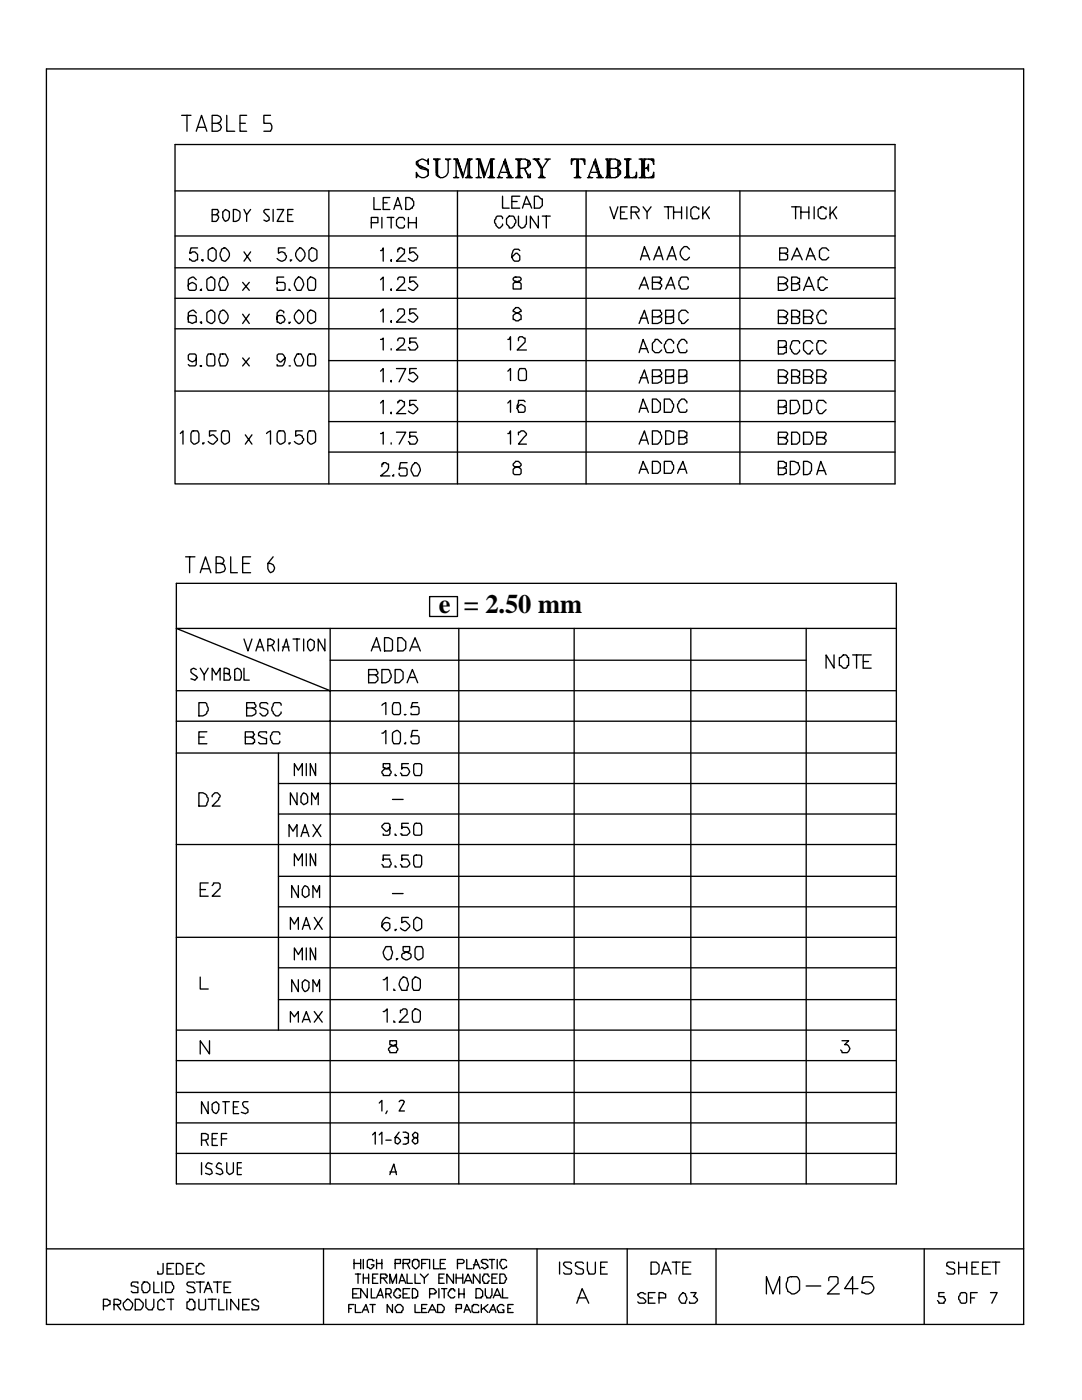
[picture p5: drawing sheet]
<svg xmlns="http://www.w3.org/2000/svg" width="216mm" height="279mm" viewBox="0 0 216 279" stroke-linecap="round" stroke-linejoin="round" font-family="sans-serif">
<defs><g id="words">
<text font-size="5.3" x="87.6" y="122.2">e = 2.50 mm</text>
</g></defs>
<g fill="none" stroke="#000" stroke-width=".26">
<path d="M9.3 13.8h195v250.5h-195zM34.9 28.8h143.7v67.8h-143.7zM34.9 38.1h143.7M36.2 23h1.9M37.3 23v3.2M39.2 26.2l1-3.2 1.1 3.2M39.4 25.4h1.6M42.3 24.6h1.1l.5 .3 .3 .5-.3 .5-.5 .3h-1.1v-3.2h1.1l.5 .3 .3 .5-.3 .5-.5 .3M45.2 23v3.2h1.6M47.9 24.6h1M49.2 23h-1.3v3.2h1.3M54 23h-1.3v1.6h1.3l.2 .5v.6l-.2 .5h-1.3"/>
<path d="M65.6 38.1v58.5M74.6 39.4v2.4h1.3M77.8 39.4h-1.3v2.4h1.3M81 39.4h.8l.2 .3h.3v.3l.2 .2v.8l-.2 .3v.2h-.3l-.2 .3h-.8zM83.3 32.8l.6 .5 1 .3 .6 .5M83.6 32l-.3 .3 .3 .8h.3l1.6 .8v1a1.33 1.33 0 0 1-1.4 .5 1.33 1.33 0 0 1-1-1v1.1l.2-.6M85.5 32.3v-.5v1v-.5l-1.1-.5-1.3 .5v.5l.8 .8 1.3 .3 .3 .5v.5l-.3 .3M86.8 31.8l.2 .2-.5-.2h1.3M87 31.8v3.1a1.33 1.33 0 0 0 1.4 .5 1.33 1.33 0 0 0 1-1v-2.4M87 32v2.4l.3 .5M87.6 31.8l-.3 .2v-.2v3.1l.5 .6M89.7 31.8l-.3 .2-.5-.2h1.1"/>
<path d="M90.5 31.8h.8M90.5 35.5h1M90.8 35.5l.2-.3 .3 .3M90.8 31.8l.2 .2M91 35.2v-3.4l1.3 3.7 1.1-3.7v3.7M91.3 31.8l1 3.1-1-3.1M91.3 38.1v58.5M93.4 31.8h.8l-.5 .2 .2-.2M93.4 34.9l-.3 .6 .3-.3M93.7 31.8v3.7M93.7 35.2l.5 .3h-1.3M93.7 34.9l.2 .6"/>
<path d="M95 31.8h.8l1 3.1M95 35.5h1M95.2 35.5l.3-.3 .3 .3M95.2 31.8l.3 .2M95.5 35.2v-3.4l1.1 3.7 1.3-3.7v3.7M95.5 31.8l1.1 3.1M97.4 35.5h1.3M97.9 34.9l-.3 .6 .3-.3M97.9 31.8h.8M98.2 34.9l.2 .6-.2-.3M98.2 31.8v3.7M98.4 31.8l-.2 .2 .2-.2"/>
<path d="M99.2 35.5h1.1M99.5 35.5v-.3l.5 .3M100 34.4h1.3M100.3 39.2v2.3h1.3M100.5 32.3l1.1 3.2M100.8 32.3l1.1 3.2-1.1-3.7-1.3 3.4M101.1 35.5h1.3M101.6 34.9l-.3 .6 .3-.3M101.9 34.9l.2 .6M103.2 31.8l.3 .2-.6-.2h1.9l.8 .2 .2 .5v.3l-.5 .5-.5 .3h-1.1M103.5 35.2l-.6 .3h1.3M103.5 31.8v3.7"/>
<path d="M103.5 34.9l-.3 .6M103.7 34.9l.3 .6-.3-.3M103.7 39.2h-1.6v2.3h1.6M103.7 31.8v3.7M104 31.8l-.3 .2 .3-.2M104.8 31.8l.5 .2v1.3l-.5 .3h-.6M105.3 32l.3 .5v.3l-.3 .3M105.3 34.7v.2l.3 .3h.2M105.8 34.7v.8h-.5v-.6l-.5-1.3 .5 1.3h.5M106.4 31.8h1.3M106.6 39.2h.8l.5 .5h.3v1.3l-.5 .5h-1.1zM106.6 31.8l.3 .2"/>
<path d="M107.2 31.8l1 1.8v1.9M107.4 35.5h1.3l-.5-.3v-1.6l-1.3-1.8 1 1.8v1.9M107.4 31.8l-.2 .2M107.9 34.9l-.2 .6 .2-.3M108.2 34.9l.3 .6M108.7 31.8h1.1M109 31.8l.3 .2 .2-.2M109.3 32l-1.1 1.6M114.3 31.8l-.3 .5M114.6 31.8l-.6 .2 .8-.2M115.1 31.8v3.7M115.1 35.2l-.3 .3"/>
<path d="M115.4 35.2l.5 .3h-1.3M115.4 31.8v3.7M115.4 34.9l.2 .6M115.9 31.8l.8 .2-.5-.2M116.7 32.3l-.3-.5 .3 1v-1h-2.7v1M116.9 38.1v58.5M117.2 35.5h1.1M117.5 35.5v-.3l.5 .3M118 34.4h1.3M118.5 32.3l1.1 3.2M118.8 32.3l1.1 3.2-1.1-3.7-1.3 3.4M119.1 35.5h1.3"/>
<path d="M119.6 34.9l-.3 .6 .3-.3M119.9 34.9l.2 .6M121.4 32v3.2M121.7 35.2l.3 .3M122 31.8l-.3 .2v-.2v3.7M122.8 33.6l.5-.3 .5-.5-.2-.8-.8-.2h-1.9l.3 .2v-.2v3.7M122.8 31.8l.5 .2v1.3l-.5 .3h-1.1M122.8 33.6h.5l.5 .5v.6l-.5 .5-.5 .3h-1.9l.3-.3M122.8 33.6h.5v1.6l-.5 .3M123.3 32l.3 .5v.3l-.3 .3M123.3 33.9l.3 .2v.6l-.3 .2M124.9 31.8l.2 .2-.5-.2h1.3"/>
<path d="M125.1 35.2l-.5 .3h2.4v-1.1v1.1M125.1 31.8v3.7M125.1 34.9l-.2 .6M125.4 34.9l.3 .6-.3-.3M125.4 31.8v3.7M125.7 31.8l-.3 .2 .3-.2M126.7 35.5l.3-.6-.3 .6M127 35.2l-.8 .3M127.5 31.8h2.9v1l-.2-1M127.5 35.5h2.9v-1.1l-.2 1.1M127.8 31.8l.3 .2v-.2v3.7M128.1 35.2l-.3 .3"/>
<path d="M128.3 32v3.2M128.6 35.2l.3 .3M128.9 31.8l-.3 .2v-.2v3.7M129.4 31.8l1 .2-.5-.2 .5 .5M129.4 32.8v1.3zM129.4 33.1l-.3 .5 .3 .3M129.4 33.3l-.5 .3h.5h-.8M129.9 35.5l.5-.6-.5 .6M130.4 35.2l-1 .3M147.6 38.1v58.5M34.9 59.5h143.7M34.9 47.1h143.7"/>
<path d="M34.9 53.4h143.7M39.2 55.8l-.6-.5h-.2l-.8 .5v1.9l.2 .2h1.1l.3-.2v-.8l-.3-.3-.5-.2-.8 .5v.3M39.4 49.5h-1.3l-.3 1h.3l.3-.2h.5l.5 .5v1.1h-.2l-.3 .2h-.5l-.3-.2h-.3v-.3M40.2 51.9h.3v.2zM40.2 57.7l-.2 .2h.2M41.3 55.8l.8-.5h.2l.6 .5v1.6l-.3 .5h-1.1l-.2-.5zM41.5 50l.8-.5h.3l.5 .5v1.6l-.5 .5h-.3l-.8-.5zM42.3 42.9h1.1l.3 .5-.6 .8h-.8v-2.4h1.1l.3 .5-.6 .6M43.9 55.6l.8-.3 .5 .5 .3 1.1-.5 1h-1.1v-.5l-.2-.5zM44.2 49.7l.5-.2a1.35 1.35 0 0 1 1.1 1.3 1.35 1.35 0 0 1-1.1 1.3l-.5-.2-.3-.8v-.6zM44.4 42.3l.6-.5 .8 .5v1.1l-.3 .5-.5 .3-.6-.8zM46.6 41.8h.5l.8 .5v1.1l-.3 .5-.5 .3h-.5z"/>
<path d="M48.4 56.4l1.3 1.5M48.7 41.8l.5 1.1 .8-1.1M48.7 50.3l1.3 1.8M49.2 42.9v1.3M49.7 56.4l-1.3 1.5M50 50.3l-1.3 1.8M53.7 41.8h-.8l-.2 .3v.2l1 1.1v.5l-.5 .3-.5-.3M54.5 41.8v2.4M55.3 41.8h1.3l-1.3 2.4h1.3M56.6 55.3h-1.3v1.3v-.2h1.3l.3 .2v1.1l-.3 .2h-1.3v-.5M56.9 49.5h-1.3v1l.5-.2 .8 .2v.3l.2 .3-.2 .8a1.02 1.02 0 0 1-1.6-.3M57.4 42.9h.8"/>
<path d="M57.7 57.7v.2h.2M57.9 51.9v.2l.3-.2M58.5 41.8h-1.1v2.4h1.1M59 55.8l.5-.5h.3l.5 .5 .3 1.1-.5 1h-.8l-.6-1zM59.3 50l.5-.5a1.35 1.35 0 0 1 1.1 1.3 1.35 1.35 0 0 1-1.1 1.3 1.41 1.41 0 0 1-.5-2.1zM61.4 55.8l.5-.5h.3l.8 .5v1.6l-.3 .5h-1.1l-.2-.5zM61.6 50l.6-.5h.2l.8 .5v1.6l-.2 .3-.8 .2-.6-.5zM74.1 44.4h1.3v-1h-1.3v2.1M75.9 50h.3l.3-.5v2.6M75.9 55.8l.6-.5v2.6M76.2 43.4v2.1M76.5 40.5h.8"/>
<path d="M77.3 43.4h1.3M78.1 51.9v.2v-.2M78.1 57.7v.2v-.2M78.1 43.4v2.1M78.6 41.8l.8-2.4 .8 2.4M78.8 41h1.1M79.4 50.3v-.6h.2v-.2h.6l.2 .2h.3v.8l-1.6 1.6h1.9M79.4 55.8v-.2l.2-.3h.8l.3 .3v.8l-1.6 1.5h1.9M80.7 43.9v-.2l-.3-.3h-.8l-.5 .5v1.1l.5 .5h.8l.3-.3v-.2M81.5 43.4v2.1M81.5 44.4h1.6M83.1 49.5h-1.3v1l.7-.2 .8 .8-.2 .8-.8 .2-.8-.5"/>
<path d="M83.1 55.3h-1.3v1.1l.7-.3 .8 .8v.3l-.8 .7-.7-.2-.3-.3M83.1 43.4v2.1M100.3 43.7v-.3l-.3-.3h-.8l-.5 .8v.5l.3 .3v.3l.5 .5h.2l.6-.5v-.3M101.1 43.7l.5-.6h.8l.3 .3v.3l.2 .2v.5l-.2 .3v.3l-.6 .5h-.5v-.3l-.5-.5zM102.1 40.2h1.1M102.7 55.3l-.3 .3v.2l.3 .3h.2l.3 .3h.5l.3 .2v1.1h-1.6v-1.1l.3-.2h.5l.8-.6v-.2l-.3-.3zM103.5 43.1v1.9l.5 .5 .8-.3v-.2l.2-.3v-1.6M103.7 50l-.2-.3h-.8a1.59 1.59 0 0 0 0 2.4h.8l.2-.2v-.8l-.5-.6h-.3l-.8 .8M104.2 41.5l.8-2.3 1.1 2.3M104.5 40.7h1.3M107.4 43.1v2.4l-1.6-2.4v2.4M108.2 43.1h1.6"/>
<path d="M109 43.1v2.4M121.7 41.3l.8 2.4 .8-2.4M123.8 42.3h.8M125.1 41.3h-1.3v2.4h1.3M125.9 42.3h1.4l.2-.2v-.3l-.5-.5h-1.1v2.4M126.7 42.3l.8 1.4M127.5 57.7l1.1-2.4 .8 2.4M127.8 51.9l.8-2.7 1 2.7M127.8 56.9h1.3M128.1 51.1h1.3M128.3 41.3l.8 1 .8-1M129.1 42.3v1.4"/>
<path d="M130.2 56.4h1.6v-.3l.2-.3v-.2h-.2v-.3h-1.6v2.4h1.6l.2-.8-.8-.5M130.4 51.9l1.1-2.7 .8 2.7M130.7 51.1h1.3M132.6 41.3h1.5M132.8 57.7l1.1-2.4 .8 2.4M133.1 51.9l1-2.7 .8 2.7M133.1 56.9h1.3M133.3 41.3v2.4M133.3 51.1h1.4M134.4 42.3h1.6M134.4 41.3v2.4M136 41.3v2.4"/>
<path d="M137.1 41.3v2.4M137.3 55.8v-.2l-.2-.3h-1.1l-.5 .8v.8l.5 .8h1.1l.2-.3v-.2M137.6 49.7l-.5-.5h-.6a1.48 1.48 0 0 0-.8 1.3 1.48 1.48 0 0 0 .8 1.4h.6l.5-.6M139.4 41.8v-.3h-.2l-.3-.2h-.5l-.6 .5v1.3l.3 .3v.3h1.1l.2-.3v-.3M140.2 41.3v2.4M140.8 42.3l.8 1.4M141.6 41.3l-1.4 1.6M155.3 56.6h1.1l.8-.5v-.3l-.8-.5h-1.1v2.6h1.1l.8-.5-.3-.8h-.5M155.6 50.5h1.3l.3-.2v-.6l-.3-.2h-1.3v2.4h1.3l.3-.3v-.8h-.3l-.3-.3M158 51.9l1-2.4 1.1 2.4M158 56.6h1l.3-.2h.2v-.8h-.2l-.3-.3h-1v2.6h1l.3-.2h.2v-.8l-.2-.3h-.3M158 41.3h1.5"/>
<path d="M158.5 51.1h1M158.7 41.3v2.4M159.8 42.3h1.6M159.8 41.3v2.4M160.3 57.9l1.1-2.6 1.1 2.6M160.9 51.9l.8-2.4 1 2.4M160.9 57.2h1M161.1 51.1h1.4M161.4 41.3v2.4M162.5 41.3v2.4M164.8 41.8v-.3h-.2l-.3-.2h-.5v.2h-.3l-.3 .3v1.3l.6 .6h.8l.2-.3v-.3M165.1 55.8h-.3l-.5-.5h-.5l-.3 .3v.2h-.3v1.6h.3v.3l.3 .2h.5l.5-.5h.3"/>
<path d="M165.4 50l-.6-.5h-.8l-.5 .5v1.3l.5 .6h.8l.6-.6M165.6 41.3v2.4M166.2 42.3l.8 1.4M167 41.3l-1.4 1.6M34.9 78.1h143.7M34.9 65.6h143.7M39.2 71.4v.3l-.3 .3-.5 .2-.6-.2-.2-.3v-.8l.2-.3h1.1l.3 .3v1.9l-.3 .2h-1.1l-.2-.2M39.2 62.4l-.6-.5h-.2l-.8 .5v1.9l.8 .3 .8-.3v-1.1l-.3-.2h-1.1l-.2 .2v.6M40 64.3h.2v.3zM40.2 73h-.2h.2M41.3 62.4l.8-.5h.2l.6 .5v1.6l-.6 .6h-.2l-.8-.6zM41.5 70.6h1.1l.3 .6v1.6l-.3 .2h-1.1l-.2-.2v-1.6z"/>
<path d="M43.9 70.6h1.1l.5 1.1-.3 1.1-.2 .2h-1.1l-.2-1 .2-.8zM43.9 62.2l.5-.3a1.35 1.35 0 0 1 1.1 1.3 1.35 1.35 0 0 1-1.1 1.4l-.5-.3-.2-.8v-.5zM48.4 71.4l1.3 1.6M48.4 62.7l1.3 1.9M49.7 71.4l-1.3 1.6M49.7 62.7l-1.3 1.9M56.6 62.4v-.2l-.5-.3h-.3l-.5 .5v1.9h.3l.2 .3 .8-.3 .3-.5-.5-.8h-.8l-.3 .2v.6M56.9 71.4l-.8 .8h-.3l-.5-.5v-.8l.3-.3h.8a1.51 1.51 0 0 1 0 2.4h-1.1v-.2M57.7 64.3v.3l.2-.3M57.7 73h.2M59 62.4l.5-.5a1.35 1.35 0 0 1 1.1 1.3 1.35 1.35 0 0 1-1.1 1.4 1.41 1.41 0 0 1-.5-2.2zM59.3 70.6h.8l.5 1.1-.3 1.1-.2 .2h-.8l-.3-.2-.3-.8z"/>
<path d="M61.4 62.4l.5-.5h.3l.8 .5v1.6l-.3 .3-.8 .3-.5-.6zM61.6 70.6h1.1l.3 .6v1.6l-.3 .2h-1.1l-.2-.2v-1.6zM65.6 72h113M75.9 62.2l.6-.6v2.7M75.9 74.1l.6-.5v2.6M75.9 67.7h.3l.3-.2v2.3M78.1 64v.3v-.3M78.1 75.9v.3v-.3M78.1 69.6v.2M79.1 73.6h1.9l-1.4 2.6M79.4 62.2v-.3l.2-.3h.8l.3 .3v.8l-1.6 1.6h1.9M79.4 68v-.3l.2-.2h.8l.3 .2v.6l-.3 .5-1.3 1h1.9"/>
<path d="M83.1 61.6h-1.3v1.1l.7-.3 .8 .8v.3l-.8 .8-.7-.3-.3-.2M83.1 79.9h-1.3v1.1l.7-.3 .8 .8v.3l-.8 .7-.7-.2-.3-.3M83.1 73.6h-1.3v1l.7-.3 .8 .8v.3l-.8 .8-.7-.3-.3-.2M83.1 67.5h-1.3v1v-.2h1l.3 .2 .2 .8-.5 .5h-1v-.2l-.3-.3M101.3 67.7h.3l.3-.5v2.6M101.3 74.1l.6-.5v2.3M102.9 61.4l-.5 .5v.3l1.3 .5 .3 .3v.8h-.3l-.2 .2h-.6l-.2-.2h-.3v-.8l.3-.3 1.3-.5v-.3l-.5-.5zM103.5 68v-.5l.2-.3h.5l.3 .3h.3v.8l-1.6 1.5h1.8M103.7 73.6h1.1l.2 .5v1.6l-.2 .2h-1.1l-.2-.2v-1.6zM127.5 70.4l.8-2.7 1.1 2.7M127.5 64.6l1.1-2.7 .8 2.7M127.5 76.5l1.1-2.7 .8 2.7"/>
<path d="M127.8 69.6h1.3M127.8 63.5h1.3M127.8 75.4h1.3M130.2 63.2h1l.6-.2 .2-.3-.2-.8h-1.6v2.7h1l.8-.6v-.5l-.2-.3h-.6M130.2 79.6h.8l.8 .8v1.4l-.6 .5h-1zM130.2 75.1h1l.6-.2 .2-.3-.2-.8h-1.6v2.7h1l.8-.6v-.5l-.2-.3h-.6M132 68.5l-.8-.8h-.5v.3l-.5 .5v1.3l.5 .6h.8l.5-.6M132.6 79.6h1l.5 .6v.2l.3 .3v.5l-.3 .8-.2 .3h-1.3zM132.8 63.2h1.1l.5-.2v-1.1h-1.6v2.7h1.1l.5-.3v-1.1h-.5M132.8 75.1h1.1l.5-.2v-1.1h-1.6v2.7h1.1l.5-.3v-1.1h-.5M134.4 68.5v-.2l-.5-.6h-.6l-.5 .6v.2l-.2 .3v.5l.2 .8 .3 .3h1l.3-.3v-.3M135.5 75.1h1l.3-.2h.3v-.8l-.3-.3h-1.3v2.7h1l.3-.3h.3v-1.1h-.6"/>
<path d="M137.1 68.5v-.2l-.6-.6h-.5l-.5 .6v.2l-.3 .3v.5l.3 .8 .2 .3h1.1l.3-.3v-.3M137.3 62.4l-.5-.5h-.8l-.5 .5v1.4l.5 .5v.3h.5l.8-.8M155.3 69.3h1.1l.2-.2h.3v-.8l-.3-.3h-1.3v2.6h1.1l.2-.2h.3v-1.1h-.5M155.3 63.2h1.6v-.2l.3-.3v-.3l-.3-.2-.5-.3h-1.1v2.7h1.6l.3-.8-.8-.6M155.3 75.1h1.6v-.2l.3-.3v-.3l-.3-.2-.5-.3h-1.1v2.7h1.6l.3-.8-.8-.6M157.7 79.9h1.3l.3 .3 .2 .8v.5l-.2 .3v.2l-.8 .5h-.8zM158 63.2h1.3l.2-.2v-.8h-.2l-.3-.3h-1v2.7h1.3l.2-.3v-.8h-.2l-.3-.3M158 75.1h1.3l.2-.2v-.8h-.2l-.3-.3h-1v2.7h1.3l.2-.3v-.8h-.2l-.3-.3M159.5 68.5v-.2l-.2-.3h-1.1l-.2 .3-.3 .8v.5l.3 .2v.3l.5 .5h.5l.5-.5v-.3M160.3 63.2h1.6l.3-.8-.5-.5h-1.4v2.7h1.6l.3-.8-.5-.6M160.3 79.9h1.4v.3l.2 .2v1.4l-.2 .2v.3l-.6 .2h-.8zM160.3 75.1h1.6l.3-.8-.5-.5h-1.4v2.7h1.6l.3-.8-.5-.6"/>
<path d="M162.2 68.5l-.5-.5h-.8l-.6 .5v1.3l.8 .8h.6v-.2l.5-.6M163 75.1h1.6v-.2l.2-.3v-.3l-.2-.2-.6-.3h-1v2.7h1.6l.2-.8-.8-.6M164.8 68.5l-.5-.5h-1.1v.3l-.2 .2v1.3l.5 .8h.5l.8-.8M164.8 62.7v-.3l-.5-.5h-.5l-.6 .5v.3l-.2 .3v.5l.2 .8 .3 .3h1.1l.2-.3v-.3M36 86.5l.5-.5v2.6M38.4 86h1l.3 .5v1.6l-.8 .5h-.3l-.5-.5v-1.6zM40.5 88.4v.2l.2-.2M43.1 86h-1.3v1l.8-.2 .8 .8v.2l-.8 .8-.8-.2-.3-.3M44.4 86h1.1l.3 .5v1.6l-.8 .5h-.3l-.5-.5v-1.6zM48.9 86.8l1.4 1.8M50.3 86.8l-1.4 1.8M53.2 86.5l.8-.5v2.6"/>
<path d="M55.6 86h1l.3 .5v1.6l-.8 .5h-.3l-.5-.5v-1.6zM57.7 88.4v.2l.2-.2M60.3 86h-1.3v1l.5-.2 .8 .2v.3l.3 .3-.3 .8a1.02 1.02 0 0 1-1.6-.3M61.6 86h1.1l.3 .5v1.6l-.8 .5h-.3l-.5-.5v-1.6zM65.6 90.2h113M65.6 84.1h113M75.9 80.4l.6-.5v2.6M75.9 86.5h.3l.3-.2v2.3M76.2 93.1v-.5h.3v-.3h.5l.3 .3h.2v.8l-.2 .5-1.4 1.1h1.9M78.1 82.3v.2v-.2M78.1 88.4v.2M78.6 94.7l-.3 .3h.3"/>
<path d="M79.1 86.3h1.9l-1.4 2.3M79.4 80.4v-.2h.2v-.3h.6l.2 .3h.3v.8l-1.6 1.5h1.9M81.2 92.3h-1.3l-.3 1.4 .3-.3h1.1l.2 .3v1l-.2 .3h-1.1l-.3-.3v-.2M82.3 92.9l.5-.6h.3l.5 .6 .3 1-.6 1.1h-.8l-.5-1.1zM83.1 86.3h-1.3v1v-.3h1l.5 .8-.2 .6-.3 .2h-1v-.2l-.3-.3M101.3 86.5h.3l.3-.5v2.6M101.3 80.4l.6-.5v2.4M102.9 92.1l-.5 .5v.3l.3 .2h.5l.8 .6v.8l-.3 .2h-1l-.3-.2v-.8l.3-.3 .5-.3h.5l.3-.2v-.3l-.5-.5zM103.5 86.8v-.5h.2l.3-.3h.5l.5 .5v.3l-1.5 1.8h1.5M104.8 80.2l-.3-.3h-1v.5l-.3 .6v.5l.3 .8h1l.3-.3v-.8l-.3-.2-.5-.3-.5 .3v.2l-.3 .3M127.5 82.3l.8-2.7 1.1 2.7M127.5 88.6l1.1-2.6 .8 2.6"/>
<path d="M127.5 94.5l.8-2.4 1.1 2.4M127.8 81.5h1.3M127.8 87.8h1.3M127.8 93.7h1.3M130.2 86h1l.3 .3h.3l.2 .7v.6l-.2 .2v.3l-.6 .5h-1zM130.2 92.1h1l.6 .5v1.3l-.6 .6h-1zM132.6 92.1h1.3l.2 .2v.3l.3 .3v.8l-.5 .8h-1.3zM132.8 86h.8l.8 .3v1.8l-.8 .5h-.8zM135.2 94.5l1.1-2.4 .8 2.4M135.5 87.3h1l.3-.3h.3v-.7h-.3l-.3-.3h-1v2.6h1l.3-.2h.3v-.8l-.3-.3h-.3M135.5 93.7h1.3M137.1 80.4v-.2l-.6-.6h-.5l-.5 .6v.2l-.3 .3v.5l.3 .8 .2 .3h1.1l.3-.3v-.2"/>
<path d="M155.3 81.2h1.1l.2-.2h.3v-.8l-.3-.3h-1.3v2.6h1.1l.2-.2h.3v-1.1h-.5M155.3 87.3h1.6v-.3l.3-.2v-.3l-.3-.2h-1.6v2.3h1.6l.3-.8-.8-.5M155.3 93.4h1.1l.2-.3h.3v-.8h-.3l-.2-.2h-1.1v2.6h1.1l.2-.2h.3v-.8l-.3-.3h-.2M157.7 92.1h.8l.8 .2 .2 .8v.6l-.2 .2v.3l-.8 .5h-.8zM158 86.3h1l.5 .5v1.3l-.5 .5h-1zM160.3 86.3h1.4l.2 .2v.3l.3 .2v.8l-.5 .8h-1.4zM160.3 92.1h.8l.8 .5v1.3l-.2 .3v.3l-.6 .2h-.8zM163 87.3h1.6v-.3l.2-.2v-.3l-.2-.2h-1.6v2.3h1.6l.2-.8-.8-.5M163 94.7l.8-2.6 1 2.6M163.2 93.9h1.4M164.8 80.4l-.5-.5h-1.1v.3l-.2 .2v1.4l.5 .7h.5l.8-.7M35.2 116.4h143.7v119.9h-143.7z"/>
<path d="M37 111.1h1.9M37.8 111.1v3.2M40 114.3l1-3.2 1.1 3.2M40.2 113.5h1.6M43.1 112.4h.8l.8 .3 .3 .8-.3 .5-.8 .3h-.8v-3.2h.8l.5 .3 .3 .5-.3 .5h-.5M46 111.1v3.2h1.4M48.4 112.4h1.3M50 111.1h-1.6v3.2h1.6M54.5 111.1l-1.1 1.3v1.1l.6 .8 .5-.3 .3-.8-.3-.5-.5-.3h-.6M85.7 119.1h5.6v3.9h-5.6zM35.2 137.8h143.7M39.2 133.6l-.6-.3-.5 .3v.5l1.3 1.1-.5 .5-.8-.2"/>
<path d="M40 133.3l.7 1.4 .8-1.4M40.7 134.7v1M42.3 135.7v-2.4l.8 1.4 .8-1.4v2.4M44.7 134.4h.5l.6 .3 .2 .5-.2 .5h-1.1v-2.4h.5l.6 .3v.8h-.6M46.8 133.6l.6-.3 .5 .3 .3 .5v1.1l-.3 .5h-1.1zM48.7 127.5l.8 2.4 .8-2.4M48.7 133.3v2.4h1M51.1 129.9l.8-2.4 .8 2.4M51.3 129.1h1.1M53.4 128.9h.6l.5-.3 .3-.5-.8-.6h-.6v2.4M54.2 128.9l.6 1M55.6 127.5v2.4"/>
<path d="M56.4 129.9l.7-2.4 .6 2.4M56.4 129.1h1.3M58.5 127.5h1.3M59.3 127.5v2.4M60.6 127.5v2.4M61.4 128.1l.5-.6 .8 .6v1l-.3 .5-.5 .3-.5-.8zM64.8 127.5v2.4l-1.3-2.4v2.4M65.9 125.4v110.9M65.9 131.8h95M73.6 134.7h1.5l.3-.3v-.3l-.3-.2v-.3h-1.5v2.7h1.3l.5-.6v-.5l-.5-.5M74.1 129.9l1-2.6 .8 2.6M74.3 129.1h1.4"/>
<path d="M76.2 133.6h1.3l.3 .3 .3 .8v.5l-.3 .3v.2l-.8 .6h-.8zM76.7 127.3h.8l.8 .5v1.8l-.2 .3h-1.4zM78.8 133.6h1.1l.5 .5v1.4l-.8 .8h-.8zM79.4 127.3h.8l.8 .8v1.3l-.6 .5h-1zM81.2 136.3l1.1-2.7 1 2.7M81.8 129.9l1-2.6 1.1 2.6M81.8 135.2h1M82.3 129.1h1M91.5 125.4v110.9M114.6 125.4v110.9M137.8 125.4v110.9M160.9 125.4v110.9"/>
<path d="M166.4 130.7v2.6l-1.6-2.6v2.6M167.5 131.2h.2l.6-.5h.5l.3 .3v.2h.2v1.6h-.2v.3l-.3 .2h-.5l-.6-.5h-.2zM170.1 130.7h1.9M170.9 130.7v2.6M172.2 132h1.1M173.8 130.7h-1.6v2.6h1.6M178.9 125.4h-143.7l30.7 12.4M35.2 143.9h143.7M35.2 150.3h143.7M39.7 140.2h1.3l.3 .3 .2 .8v.5l-.2 .3v.2l-.8 .6h-.8zM39.7 158.2h.8l.5 .3 .5 .8v.5l-.2 .8-.3 .3h-1.3zM39.7 147.1h1"/>
<path d="M41.3 146h-1.6v2.4h1.6M42.3 159v-.2l.6-.6h.5l.5 .6-.2 .7-1.4 1.4h1.6M48.9 147.1h1.6v-.3l.3-.2-.3-.3v-.3h-1.6v2.4h1.6v-.2h.3v-.6l-.8-.5M49.2 141.3h1.6l.3-.3v-.2l-.3-.3v-.3h-1.6v2.7h1.1l.8-.6v-.5l-.8-.5M53.2 146.3v-.3h-1.3l-.3 .3v.5l1.6 .6v1h-1.3l-.3-.2M53.4 140.5l-.2-.3h-1.1l-.2 .3v.5l.2 .3 1.1 .3 .2 .2v.5l-.5 .6h-.5l-.5-.6M55.6 156.4h123.3M55.6 150.3v55.3M55.8 146.6v-.3l-.2-.3h-1.1l-.5 .8v.8l.5 .8h1.1l.2-.2v-.3M56.1 140.8v-.3l-.3-.3h-1l-.3 .3-.3 .8v.5l.3 .3v.2l.5 .6h.6l.5-.6v-.2M58.7 154.8v-2.4l.8 1.3 .8-1.3v2.4M59.3 158.2v2.4l-1.4-2.4v2.4"/>
<path d="M60.3 158.5l.3-.3 .5 .3 .3 .5v1.1l-.8 .5-.5-.5v-1.1zM61.1 152.4v2.4M63 152.4v2.4l-1.1-2.4v2.4M76.2 146.3h.3l.5-.5v2.6M76.2 140.8l.8-.6v2.4M76.5 152.4v.8l.8 .3h.5v.2l.3 .3-.3 .8h-1.3l-.3-.8 .5-.5 1.1-.3v-.8zM78.3 159.5h2.1M78.6 146l.8-.2 .5 .5v1.6l-.3 .5h-1l-.3-.5v-1.6zM78.6 140.2h1l.3 .6v1.5l-.3 .3h-1l-.3-.3v-1.5zM78.8 154.5v.3h.3M81 148.2l-.3 .2h.3M81 142.6h-.3h.3"/>
<path d="M81.5 152.4h-1.3v1.1v-.3h1l.6 .8-.3 .5-.3 .3h-1v-.3l-.3-.2M82.8 152.4h1.1l.2 .3v1.6l-.2 .5h-1.1l-.3-.5v-1.6zM83.3 145.8h-1l-.3 1.3 .3-.3h1l.3 .3v1.1l-.3 .2h-1l-.3-.2v-.3M83.3 140.2h-1l-.3 1.1 .3-.3h1l.3 .3v1l-.3 .3h-1.3v-.3M35.2 168.5h143.7M40 177.5h1M41.5 176.2h-1.5v2.7h1.5M42.3 176.7l.3-.2v-.3h1.1l.2 .3v.8l-1.6 1.6h1.6M55.6 162.5h123.3M55.6 174.9h123.3M57.7 167v-2.4l.8 1.3 .8-1.3v2.4M58.7 172.8v-2.4l.8 1.3 .8-1.3v2.4"/>
<path d="M59.5 176.7v2.4l-1.3-2.4v2.4M60.1 167l.8-2.4 .7 2.4M60.3 166.2h1.1M60.6 177l.3-.3 .5 .3 .2 .5v1.1l-.7 .5-.6-.5v-1.1zM61.1 170.4v2.4M62.2 160.6v-2.4l.8 1.3 .5-1.3v2.4M62.4 179.1v-2.4l.8 1.4 .6-1.4v2.4M62.4 164.6l1.6 2.4M63 170.4v2.4l-1.1-2.4v2.4M64 164.6l-1.6 2.4M77.8 165.1v.3l-.5 .5h-.3l-.8-.8v-.3l.5-.5h.8l.3 .3v1.8l-.3 .3h-1v-.3M77.8 170.7h-1.3v1v-.3h1.3l.3 .8-.3 .8h-1.3v-.2l-.3-.3"/>
<path d="M78.3 178.3h2.1M78.8 166.4v.3h.3M78.8 172.8v.2h.3M81.5 164.3h-1.3v1.1v-.3h1l.3 .3 .3 .8-.6 .5h-1v-.3h-.3M81.5 170.7h-1.3v1v-.3h1l.6 .8v.3l-.6 .5h-1v-.2l-.3-.3M82.5 170.9l.3-.2h1.1l.2 .2v1.6l-.2 .5h-1.1l-.3-.5zM82.8 164.3h1.1l.2 .5v1.6l-.2 .3h-1.1l-.3-.3v-1.6zM35.2 187.1h143.7M40 195v2.4h1.5M55.6 181h123.3M55.6 193.1h123.3M55.6 199.5h123.3"/>
<path d="M57.9 185.5v-2.4l.8 1.3 .8-1.3v2.4M58.7 191.6v-2.4l.8 1.3 .8-1.3v2.4M59.5 195.5v2.4l-1.3-2.4v2.4M60.3 185.5l.8-2.4 .8 2.4M60.3 196.1l.6-.6 .7 .6v1l-.2 .5-.5 .3-.6-.8zM60.6 184.7h1M61.1 189.2v2.4M62.4 197.9v-2.4l.8 1.3 .6-1.3v2.4M62.7 183.1l1.6 2.4M63 189.2v2.4l-1.1-2.4v2.4M64.3 183.1l-1.6 2.4M76.5 195.5h.2l.6-.5v2.6"/>
<path d="M77 188.9h1.1v.5l.2 .6-.2 1.3-.6 .3h-.2l-.6-.6-.2-.8zM77.8 183.4l-.5-.3a1.51 1.51 0 0 0-1.1 1.8l.8 .8h.3l.5-.5v-.8l-.3-.3h-.8l-.5 .8M78.6 197.4v.2h.2M78.8 185.5v.2l.3-.2M79.1 191.3v.3l.3-.3M79.9 195.5l.5-.5 .8 .3 .3 1-.3 .8v.5h-1l-.6-1zM80.4 188.9v.8l.3 .3h.5l.3 .2h.3l.2 .3v.5a1.07 1.07 0 0 1-1.8 0v-.5l.2-.3h.3l.3-.2h.5l.3-.3v-.8zM81.5 183.1h-1.3v1l.8-.2 .8 .8v.2l-.8 .8-.8-.2-.3-.3M82.3 195.5l.5-.5h.3l.8 .5v1.6l-.3 .5h-1.1l-.2-.5zM83.1 183.1l.8 .3 .2 .2v1.6l-.8 .5h-.2l-.6-.5v-1.6zM83.1 188.9h1l.3 .5v1.6l-.8 .6h-.3l-.5-.6v-1.6zM35.2 205.6h143.7"/>
<path d="M35.2 211.7h143.7M35.2 218h143.7M41.5 219.9v2.3l-1.3-2.3v2.3M41.8 207.7v2.6l-1.8-2.6v2.6M44.4 219.9h1.4M45 219.9v2.3M47.6 219.9h-1v2.3h1M49.5 219.9h-.8l-.3 .2 .3 .8 .8 .6v.5l-.6 .2-.7-.2M57.9 204v-2.1l.8 1 .8-1v2.1M60.3 204l.8-2.1 .8 2.1M60.6 203.5h1M62.7 201.9l1.6 2.1"/>
<path d="M64.3 201.9l-1.6 2.1M76.5 201.9h.2l.6-.6v2.7M77.8 207.7v.8l.8 .3h.5v.2l.3 .3-.3 .8h-1.3v-.3l-.3-.3v-.2l.6-.5 1-.3v-.8zM78.6 203.7v.3h.2M79.6 219.9a.66 .66 0 0 1 1.1 0l-1.1 1.8h1.1M79.9 202.1v-.5h.3l.2-.3h.6l.2 .3v.8l-1.6 1.6h1.9M82.3 201.9l.5-.6h.3l.8 .6v1.6l-.3 .5h-1.1l-.2-.5zM168 207.7h1.3l-.8 .8h.6l.5 .8-.5 .8h-1.1v-.3l-.3-.3M35.2 224.1h143.7M35.2 230.2h143.7M40.2 227.5h.8l.5 1.1M40.2 232v2.4"/>
<path d="M41 227.5l.5-.2v-.8l-.5-.3h-.8v2.4M42.3 220.4l.8-.5 .6 .5v1.1l-.6 .7-.5-.2-.3-.5zM42.3 232.3l-.8-.3-.5 .8 .3 .3 .8 .3 .2 .8-.5 .2-.8-.2M42.3 227.3h.8M43.4 226.2h-1.1v2.4h1.1M44.2 232.3l-.5-.3-.6 .8 .3 .3 .8 .3 .2 .8-.5 .2-.8-.2M44.2 227.3h1M45.2 226.2h-1v2.4M45.2 232v1.9l.6 .5 .8-.5v-1.9M46.6 220.9h.8M47.4 233.1h.8M48.2 232h-.8v2.4h.8"/>
<path d="M74.3 226.5l.6-.5v2.3M75.7 220.1l.5-.5v2.1M75.7 226.5l.5-.5v2.3M77 227.5h1.1M77.3 221.7l-.3 .5M77.8 234.4l.8-2.1 .5 2.1M77.8 233.9h1.3M79.6 226l-.8 1v1.1l.6 .2 .5-.5v-.3l-.5-.5h-.6M80.4 226h.6l.5 .2v.8h-.5M80.7 227h.3M81 227l.5 .3v.8l-.5 .2h-.6M82.3 226.5l.5-.5 .5 .2v.8h-.8z"/>
<path d="M82.5 227.3l.3-.3 .5 .3v.8l-.5 .2-.3-.2-.2-.3v-.3zM9.3 249.2h195M25.4 259.3h.3l.8 .8v.5l-.6 .8h-.8l-.5-.8v-.5zM27 259.3h.8l.8 .8v.5l-.6 .8h-1zM27.5 256.1v-.2h-1l-.3 .2v.5h.5l.8 .3v1.1h-1l-.3-.3M28.6 255.9h.8l.5 .5v1l-.5 .6h-.8v-.3l-.3-.3v-1l.3-.3zM29.1 259.3v1.6l.5 .5h.8v-.3l.3-.2v-1.6M30.7 255.9v2.1h1M32.3 255.9v2.1M32.5 252.1v1.9l-.2 .3h-.8v-.6M32.8 259.8l-.5-.5h-.3l-.5 .5v1.3l.2 .3h.8l.3-.3M33.1 255.9h1l.6 .7v.6l-.6 .8h-1z"/>
<path d="M33.3 259.3h1.4M33.3 253.2h.8M34.1 259.3v2.1M34.7 252.1h-1.4v2.2h1.4M35.2 252.1h.8l.5 .6v1.3l-.3 .3h-1zM37.3 259.8h.3l.2-.2v-.3h.6l.2 .3v.2h.3v1.3h-.3v.3h-.8l-.2-.3h-.3zM37.3 253.2h.8M38.6 252.1h-1.3v2.2h1.3M38.9 256.1l-.3-.2h-1l-.3 .2v.3l.3 .2 1 .3 .3 .8-.3 .3h-1l-.3-.3M39.2 255.9h1.5M39.7 259.3v1.8l.3 .3h.7l.3-.3v-1.8M40 255.9v2.1"/>
<path d="M40.7 258l.8-2.1 .8 2.1M40.7 252.7l-.5-.6h-.5v.3l-.3 .3h-.2v1.3h.2l.3 .3h.8l.2-.3M41 257.2h1.1M41.5 259.3h1.6M42.3 259.3v2.1M42.6 255.9h1.6M43.4 255.9v2.1M43.7 259.3v2.1h1M44.7 256.9h.8M45.2 259.3v2.1M46 255.9h-1.3v2.1h1.3M47.6 259.3v2.1l-1.6-2.1v2.1"/>
<path d="M49.7 259.3h-1.3v2.1h1.3M51.6 259.8l-.5-.5-.8 .3v.5l.2 .2 .6 .3h.5v.5l-.3 .3h-1v-.3M64.6 249.2v15.1M70.4 258.2h.8M70.6 251.4v1.8M70.6 252.1h1.4M70.9 254.3h1.1M71.4 254.3v1.8M71.7 257.2h-1.3v1.8h1.3M72 251.4v1.8M72.5 251.4v1.8M72.5 254.3v1.8"/>
<path d="M72.5 255.1h1.1M73.3 257.2v1.8l-1.3-1.8v1.8M73.6 254.3v1.8M74.1 257.2v1.8h.8M74.3 255.1h.6M74.6 251.6h-.3v-.2h-.7l-.3 .2v1.3l.8 .3 .5-.5v-.3h-.5M75.1 259l.8-1.8 .6 1.8M75.1 252.1h1.1M75.1 251.4v1.8M75.4 254.3h-1.1v1.8h1.1M75.4 258.5h.8M75.9 255.1h1.1l.3-.3v-.3h-.3v-.2h-1.1v1.8"/>
<path d="M76.2 251.4v1.8M76.5 255.1l.8 1M77 258.2h.8l.3-.2v-.6l-.3-.2h-.8v1.8M77.5 258.2l.6 .8M77.8 256.1v-1.8l.5 1.8 .8-1.8v1.8M78.8 252.1h1.1v-.7h-1.1v1.8M79.6 256.1l.6-1.8 .8 1.8M79.9 257.7v-.3h-.3v-.2h-.5v.2h-.3v.3l-.2 .3v.5l.5 .5h.5l.3-.2v-.3h-.3M79.9 255.6h.8M80.4 252.1h1.1l.3-.2v-.5h-1.4v1.8M80.4 258.2h.8M81.2 254.3v1.8h1.1"/>
<path d="M81.2 252.1l.6 1.1M81.8 257.2h-1.4v1.8h1.4M82.3 251.6h.2v-.2h.8v.2h.3v1.1l-.5 .5h-.3l-.5-.5zM82.3 257.2h.5l.5 .5v1.1h-.2v.2h-.8zM82.8 254.3v1.8h1.1M83.9 254.3l.8 .8v1M84.1 252.1h.8M85.5 251.4h-1.4v1.8M85.5 254.3l-.8 .8M85.7 258.2h1.1v-.2h.2v-.3l-.5-.5h-.8v1.8M85.7 251.4v1.8M86.5 251.4v1.8h1.1"/>
<path d="M87.6 255.1h.8M87.6 257.2v1.8M87.8 252.1h.8M88.1 257.2h1.1M88.6 254.3h-1v1.8h1M88.6 257.2v1.8M88.9 251.4h-1.1v1.8h1.1M90.5 254.3v1.8l-1.3-1.8v1.8M90.8 257.7v-.3h-.3v-.2h-.5v.2h-.3v.3l-.3 .3v.5l.6 .5h.5l.3-.2M91 255.1h1.3M91 254.3v1.8M91.3 252.1h1l.3-.2v-.3l-.3-.2h-1v1.8"/>
<path d="M91.5 257.2v1.8M91.5 258.2h1.1M92.3 254.3v1.8M92.6 256.1l.8-1.8 .8 1.8M92.6 257.2v1.8M92.9 255.6h1M93.1 251.4v1.8h1.1M94.5 253.2l.5-1.8 .8 1.8M94.5 252.4h1M95 257.2h.8l.5 .5v1.1h-.3v.2h-1zM95.8 254.3v1.8l-1.3-1.8v1.8M96.8 257.2v1.3l.3 .3v.2h.8v-.2l.3-.3v-1.3"/>
<path d="M97.4 251.6l-.3-.2h-.8l-.3 .2v.3h.3v.2h.5l.6 .6v.2h-.3l-.3 .3-.8-.3M97.6 254.8l-.2-.3v-.2h-.8v.2l-.3 .3v.8l.3 .3v.2h.8v-.2l.2-.3M97.6 251.4h1.1M98.2 251.4v1.8M98.2 255.1h.8M98.4 259l.8-1.8 .8 1.8M98.7 258.5h1M99.2 254.3h-1v1.8h1M99.2 251.4v1.8M99.7 254.3h.8l.6 .8v.2l-.6 .8h-.8zM100.3 257.2v1.8h1M101.1 251.6l-.3-.2h-.8v.2l-.3 .3v.5l.6 .8 .8-.3v-.2"/>
<path d="M107.2 249.2v15.1M111.7 251.9v2.4M114 252.1l-.2-.2h-1.1l-.3 .2a1.38 1.38 0 0 0 1.4 1.1l.2 .3v.5l-.2 .3h-1.1l-.3-.3M115.4 259h1.5M116.4 252.1l-.2-.2h-1.1l-.3 .2v.6h.3l1.3 .8v.5l-.2 .3h-1.1l-.3-.3M117.2 251.9v1.6l.3 .8h1l.3-.3v-2.1M119.9 252.9h.7M121.2 251.9h-1.3v2.4h1.3M125.1 249.2v15.1M128.9 258.2h-.3l-.3-.2h-.5l-.3 .2h-.2v.3l.5 .5h.5l.6 .6v.2l-.3 .3h-1.1l-.2-.3M129.4 259h.8M129.9 251.9h1.1l.5 .5v1.3l-.5 .6h-1.1z"/>
<path d="M130.7 258h-1.3v2.1h1.3M131.5 259h1.3v-.8h-.2l-.3-.2h-.8v2.1M132 254.3l.8-2.4 1.1 2.4M132.3 253.5h1.3M134.1 251.9h1.6M134.9 251.9v2.4M135.7 258.5l.6-.5 .5 .2 .3 .8-.3 1.1h-.8a1.02 1.02 0 0 1-.3-1.6zM136.3 252.9h1M137.8 258h1.1l-.5 .8h.2l.6 .5v.3l-.6 .5h-1v-.3M137.8 251.9h-1.5v2.4h1.5M142.9 249.2v15.1M152.9 258.2v-3.4l1.4 3.4 1.3-3.4v3.4"/>
<path d="M157.2 255.1l.5-.3h1.3l.3 .3 .2 .5v1.8l-.5 .6-.5 .2h-.5l-.8-.5-.3-.8v-.8l.3-.5zM160.9 256.6h2.9M165.4 255.6v-.5l.2-.3h1.4l.2 .3v1l-2.1 2.1h2.4M171.2 257.2h-2.7l1.6-2.4v3.4M174.1 254.8h-1.9l-.2 1.3h.2a1.26 1.26 0 0 1 1.8 .1 1.26 1.26 0 0 1 0 1.7 1.26 1.26 0 0 1-1.8 .1h-.2v-.3M184.4 249.2v15.1M188.4 258h-1.1v.8h1.1v.2l.2 .3-.2 .8h-1.1v-.3l-.2-.2M190.5 252.1l-.3-.2h-1l-.3 .2v.6l1.3 .5 .3 .3v.5l-.3 .3h-1l-.3-.3M191.3 252.9h1.6M191.3 251.9v2.4M191.6 258.2a.94 .94 0 0 1 1.3 0v1.6l-.3 .3h-.8l-.2-.3v-.2l-.3-.3v-.5l.3-.3zM192.9 251.9v2.4"/>
<path d="M193.7 259h.8M193.9 252.9h.8M195 258h-1.3v2.1M195.3 251.9h-1.4v2.4h1.4M196.1 252.9h1M197.6 258h1.4l-1.1 2.1M197.6 251.9h-1.5v2.4h1.5M197.9 251.9h1.6M198.7 251.9v2.4M20.6 260.6h.8l.3-.3h.3v-.7h-.3l-.3-.3h-.8v2.1M22.8 260.3h1l.3-.2v-.5h-.3l-.3-.3h-.7v2.1M23.3 260.3l.8 1.1"/>
<path d="M48.4 260.3h.8M69.6 261.1h.5M70.6 260.3h-1v1.6M70.9 260.3v1.6h1.1M72.2 261.9l.8-1.6 .6 1.6M72.5 261.4h.8M73.8 260.3h1.1M74.3 260.3v1.6M78.3 260.3v1.6l-1-1.6v1.6M79.4 260.3h.5l.5 .6v.5l-.2 .3v.2h-1.1v-.2l-.3-.3v-.5zM82.8 260.3v1.6h1.1M84.1 261.1h.8"/>
<path d="M85.2 260.3h-1.1v1.6h1.1M85.5 261.9l.8-1.6 .7 1.6M85.7 261.4h1.1M87.3 260.3h.8l.5 .6v.5l-.2 .3v.2h-1.1zM91 261.1h1.1v-.8h-1.1v1.6M92.6 261.9l.5-1.6 .8 1.6M92.9 261.4h.8M95.5 260.6l-.3-.3h-.7v.3h-.3v1.1l.3 .2h1v-.2M96 260.3v1.6M96.6 261.1l.8 .8M97.4 260.3l-1.4 1.1M97.6 261.9l.8-1.6 .6 1.6"/>
<path d="M97.9 261.4h.8M100.5 260.6l-.2-.3h-.6l-.5 .6v.5l.3 .3v.2h1v-.5h-.2M101.3 261.1h.6M102.4 260.3h-1.1v1.6h1.1M115.1 260.1l1.1-2.9 1.3 2.9"/>
</g>
<use href="#words"/>
</svg>
